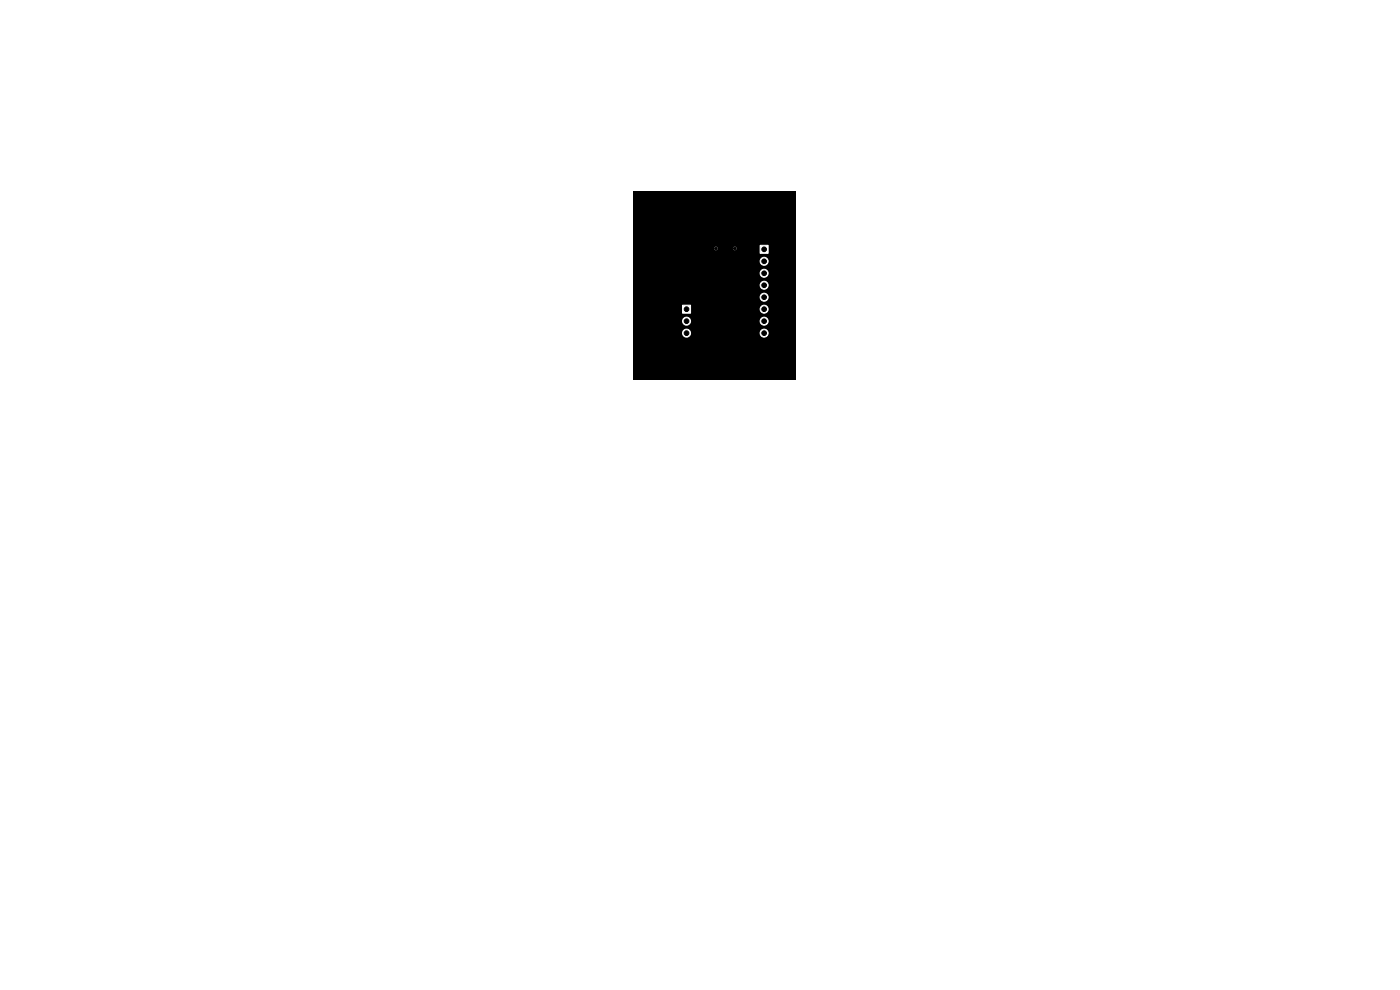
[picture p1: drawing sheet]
<svg xmlns="http://www.w3.org/2000/svg" width="297mm" height="210mm" viewBox="0 0 297 210" stroke-linecap="round" stroke-linejoin="round" font-family="sans-serif">
<path d="M134.4 40.7h34.5v39.9h-34.5z" fill="#000"/>
<g fill="#fff" stroke="#fff" stroke-width=".21">
<path d="M161.3 52h1.7v1.7h-1.7z"/>
<path d="M144.8 64.7h1.7v1.7h-1.7z"/>
<circle cx="162.1" cy="55.4" r=".85"/>
<circle cx="162.1" cy="58" r=".85"/>
<circle cx="162.1" cy="60.5" r=".85"/>
<circle cx="162.1" cy="63" r=".85"/>
<circle cx="162.1" cy="65.6" r=".85"/>
<circle cx="162.1" cy="68.1" r=".85"/>
<circle cx="162.1" cy="70.7" r=".85"/>
<circle cx="151.9" cy="52.7" r=".28"/>
<circle cx="155.9" cy="52.7" r=".28"/>
<circle cx="145.6" cy="68.1" r=".85"/>
<circle cx="145.6" cy="70.7" r=".85"/>
</g>
<g fill="#000" stroke="#000" stroke-width=".21">
<circle cx="151.9" cy="52.7" r=".28"/>
<circle cx="155.9" cy="52.7" r=".28"/>
<circle cx="162.1" cy="58" r=".5"/>
<circle cx="162.1" cy="52.9" r=".5"/>
<circle cx="162.1" cy="55.4" r=".5"/>
<circle cx="145.6" cy="70.7" r=".5"/>
<circle cx="145.6" cy="65.6" r=".5"/>
<circle cx="145.6" cy="68.1" r=".5"/>
<circle cx="162.1" cy="68.1" r=".5"/>
<circle cx="162.1" cy="63.1" r=".5"/>
<circle cx="162.1" cy="65.6" r=".5"/>
<circle cx="162.1" cy="60.5" r=".5"/>
<circle cx="162.1" cy="70.7" r=".5"/>
</g>
</svg>
